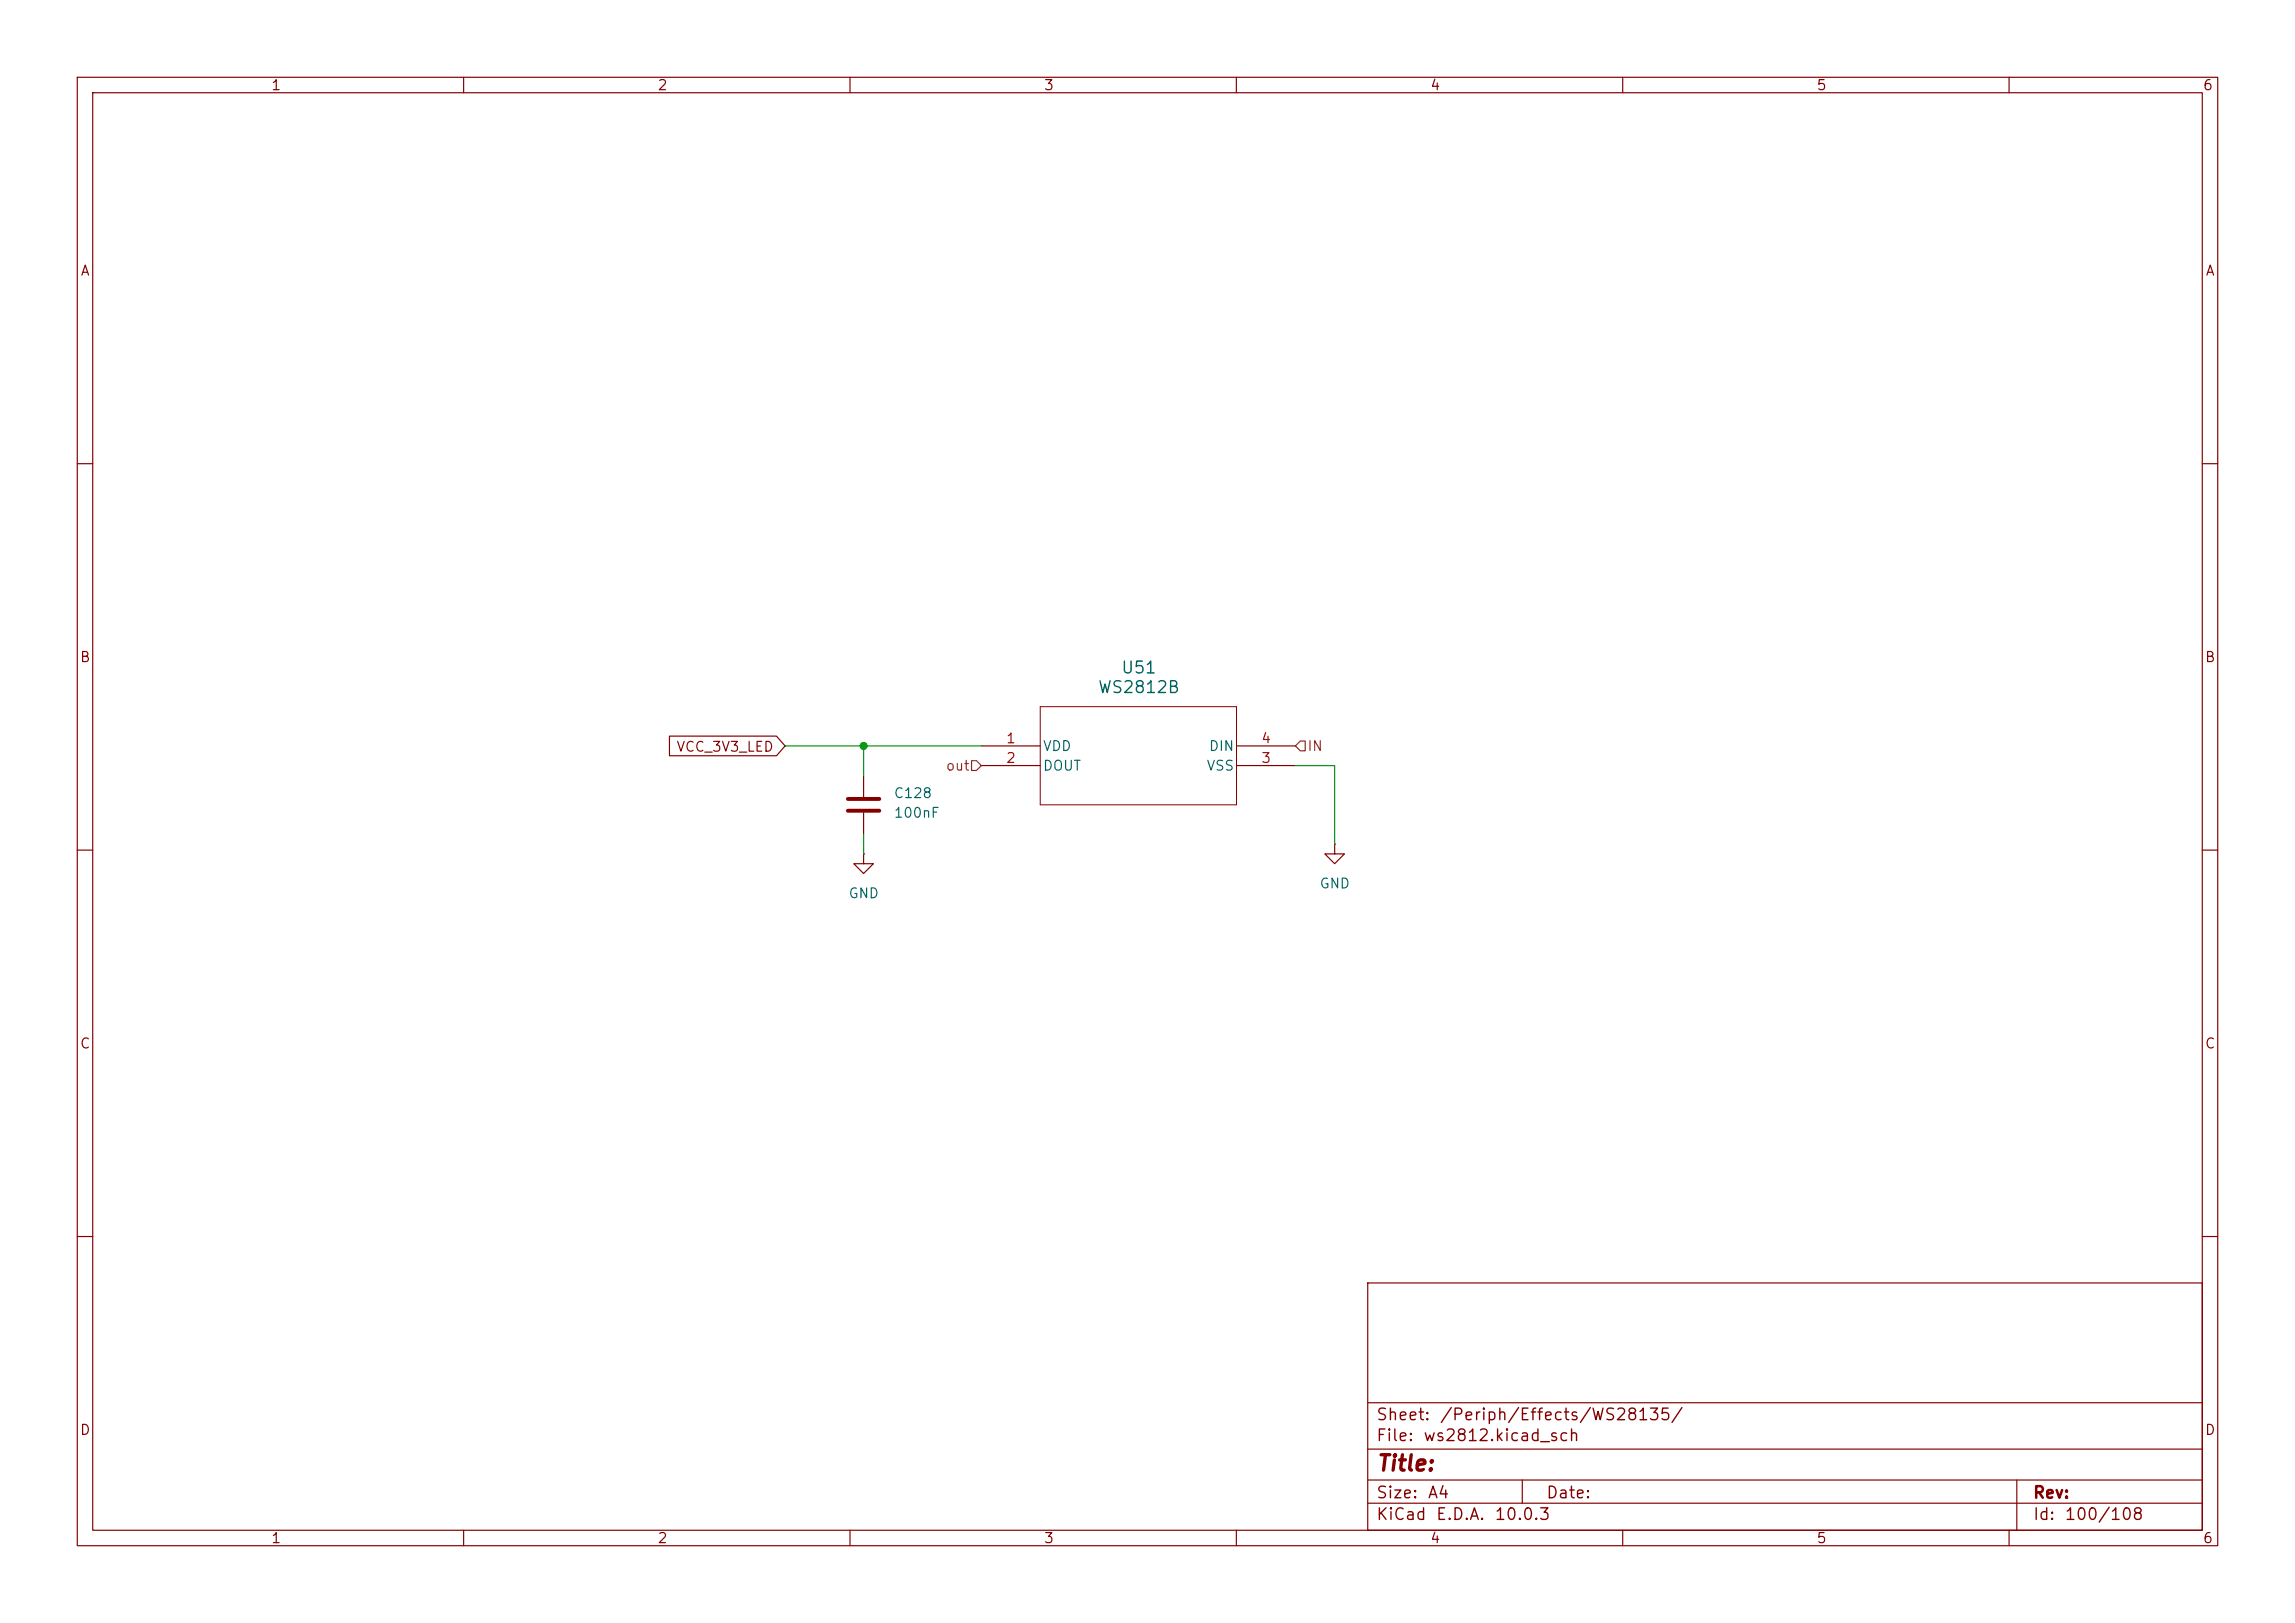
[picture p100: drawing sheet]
<svg xmlns="http://www.w3.org/2000/svg" width="297mm" height="210mm" viewBox="0 0 297 210" stroke-linecap="round" stroke-linejoin="round" font-family="sans-serif">
<defs><g id="words">
<text font-size="2" fill="#840000" x="178" y="190.8">Title:</text>
<g font-size="1.5" fill="#006464">
<text x="145" y="87.5">U51</text>
<text x="142" y="90.1">WS2812B</text>
</g>
<g font-size="1.5" fill="#840000">
<text x="178" y="184.2">Sheet:</text>
<text x="186.2" y="184.2">/Periph/Effects/WS28135/</text>
<text x="178" y="186.9">File:</text>
<text x="184.1" y="186.9">ws2812.kicad_sch</text>
<text x="178" y="197.1">KiCad</text>
<text x="178" y="194.3">Size:</text>
<text x="184.7" y="194.3">A4</text>
<text x="185.7" y="197.1">E.D.A.</text>
<text x="193.3" y="197.1">10.0.3</text>
<text x="200" y="194.3">Date:</text>
<text x="263" y="194.3">Rev:</text>
<text x="263" y="197.1">Id:</text>
<text x="267.1" y="197.1">100/108</text>
</g>
<g font-size="1.3" fill="#840000">
<text x="35" y="12">1</text>
<text x="85" y="12">2</text>
<text x="135" y="12">3</text>
<text x="185" y="12">4</text>
<text x="235" y="12">5</text>
<text x="285" y="12">6</text>
<text x="10.3" y="36">A</text>
<text x="285.3" y="36">A</text>
<text x="10.3" y="86">B</text>
<text x="285.3" y="86">B</text>
<text x="87.4" y="97.6">VCC_3V3_LED</text>
<text x="10.3" y="136">C</text>
<text x="285.3" y="136">C</text>
<text x="10.3" y="186">D</text>
<text x="285.3" y="186">D</text>
<text x="35" y="200">1</text>
<text x="85" y="200">2</text>
<text x="135" y="200">3</text>
<text x="185" y="200">4</text>
<text x="235" y="200">5</text>
<text x="285" y="200">6</text>
</g>
<g font-size="1.3" fill="#725600">
<text x="122.3" y="100">out</text>
<text x="169.1" y="97.5">IN</text>
</g>
<g font-size="1.3" fill="#a90000">
<text x="130.1" y="96.5">1</text>
<text x="130.1" y="99">2</text>
<text x="163.1" y="99">3</text>
<text x="163.1" y="96.5">4</text>
</g>
<g font-size="1.3" fill="#006464">
<text x="134.9" y="97.5">VDD</text>
<text x="134.9" y="100">DOUT</text>
<text x="156.1" y="100">VSS</text>
<text x="156.4" y="97.5">DIN</text>
<text x="115.6" y="103.6">C128</text>
<text x="115.6" y="106.1">100nF</text>
<text x="109.7" y="116.5">GND</text>
<text x="170.7" y="115.3">GND</text>
</g>
</g></defs>
<g fill="none" stroke="#840000" stroke-width=".15">
<path d="M10 10h277v190h-277zM12 12h273v186h-273zM60 10v2M110 10v2M160 10v2M210 10v2M260 10v2M10 60h2M285 60h2M86.6 95.2h13.9l1.1 1.3-1.1 1.3h-13.9zM127 96.5h7.6M127 99.1h7.6"/>
<path d="M160 96.5h7.6M160 99.1h7.6M10 110h2M111.8 110.5v1.3h1.2l-1.2 1.2-1.3-1.2h1.3M111.8 110.5h.1M111.8 100.3v2.8M111.8 105.2v2.8M172.7 109.2v1.3h1.3l-1.3 1.3-1.3-1.3h1.3M172.7 109.2h.1M285 110h2M10 160h2M177 166h108v32h-108z"/>
<path d="M285 160h2M60 198v2M110 198v2M160 198v2M177 194.5h108M177 191.5h108M177 187.5h108M177 181.5h108M197 191.5v3M210 198v2M260 198v2M261 191.5v6.5"/>
</g>
<path d="M134.6 91.4h25.4v12.7h-25.4z" fill="none" stroke="#840000" stroke-width=".13"/>
<path d="M109.7 103.4h4.1M109.7 104.9h4.1" fill="none" stroke="#840000" stroke-width=".51"/>
<path d="M125.7 98.4h.7l.6 .7-.6 .6h-.7zM168.3 95.9h.6v1.3h-.6l-.7-.7z" fill="none" stroke="#725600" stroke-width=".15"/>
<path d="M101.6 96.5h25.4M111.8 96.5v3.8M167.6 99.1h5.1v10.1M111.8 108v2.5" fill="none" stroke="#009600" stroke-width=".15"/>
<circle cx="111.8" cy="96.5" r=".46" fill="#009600" stroke="#009600" stroke-width=".13"/>
<use href="#words"/>
</svg>
